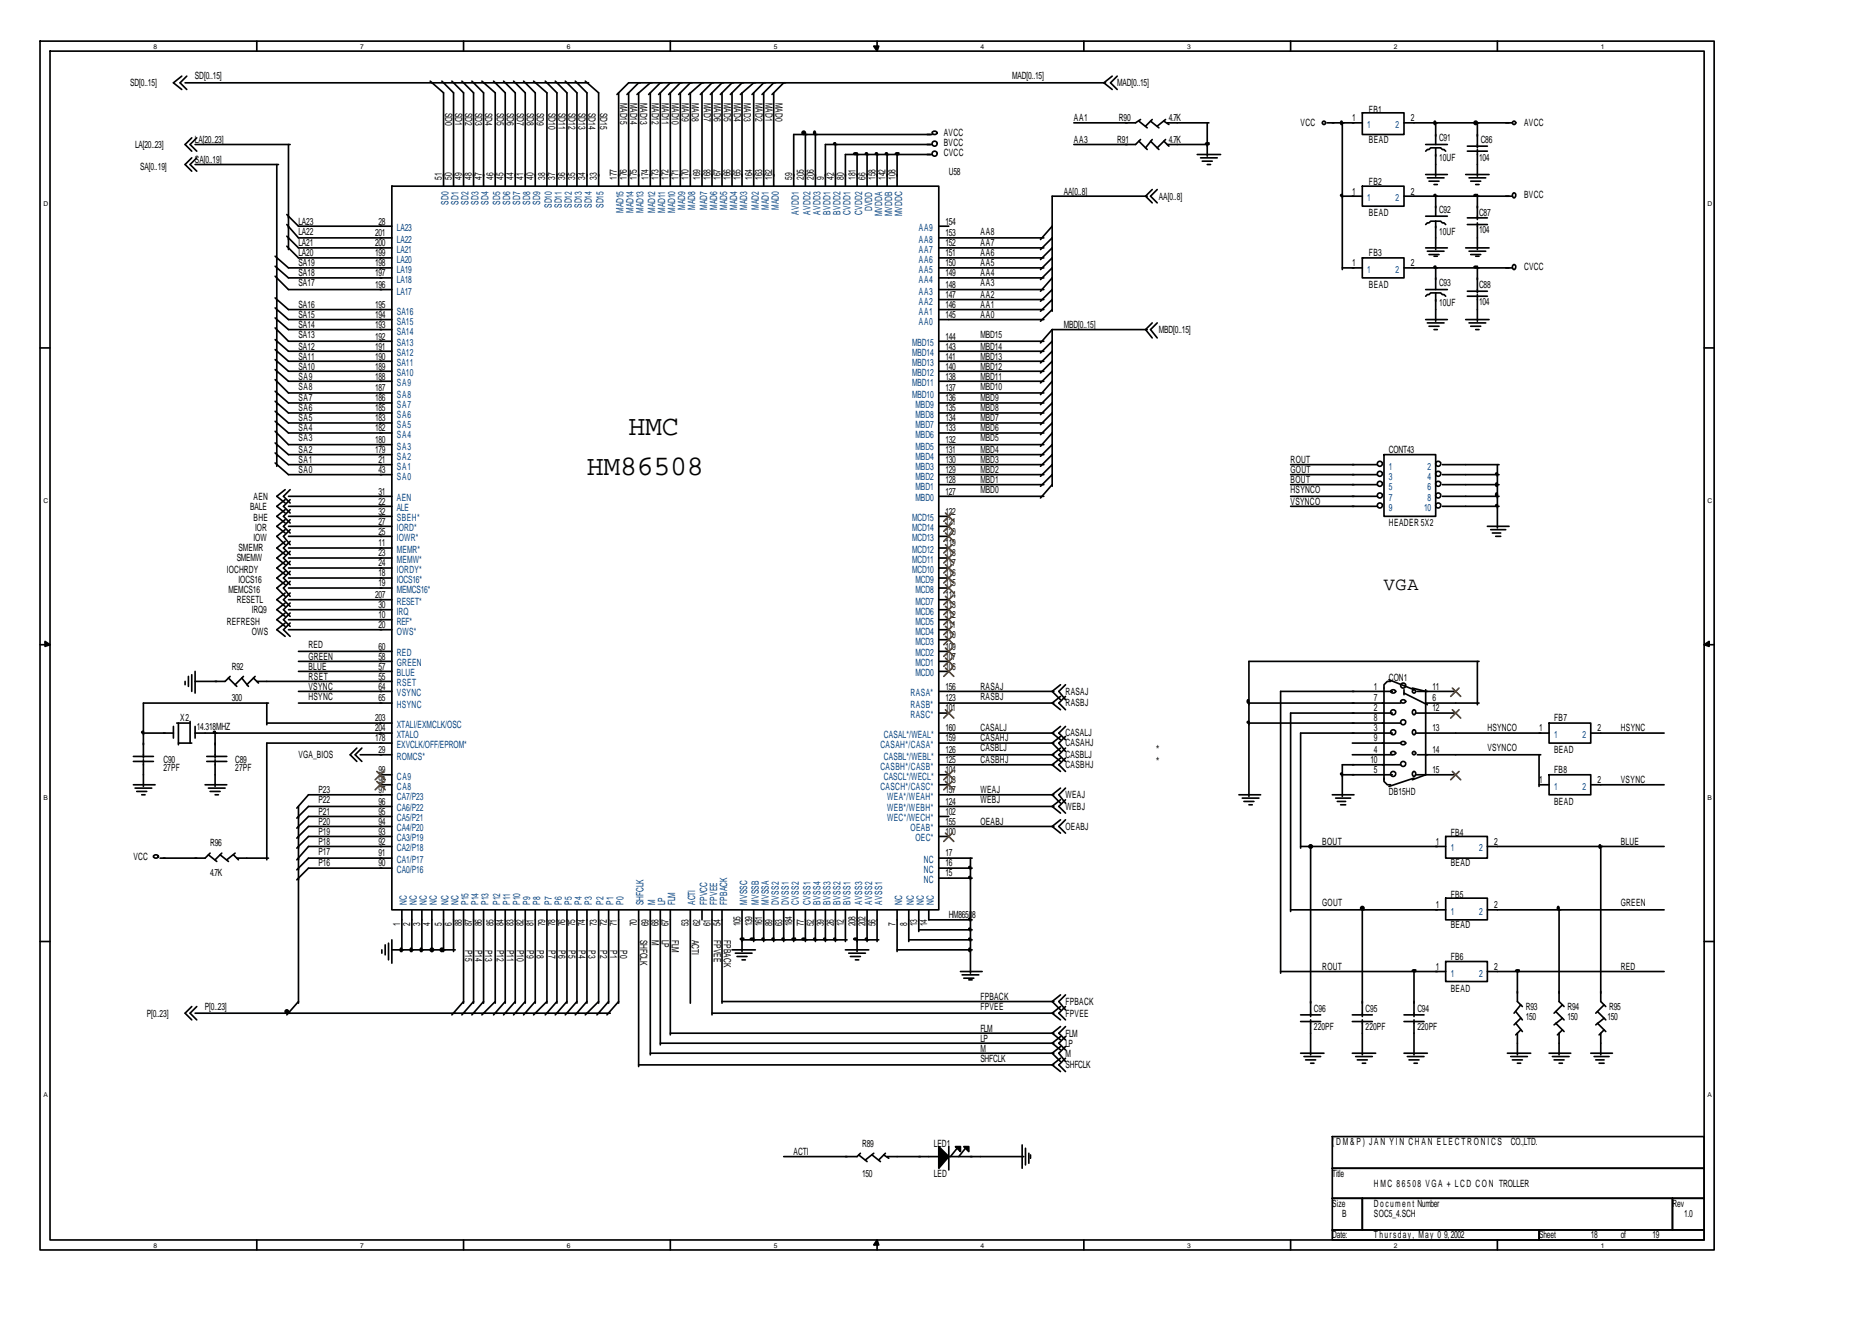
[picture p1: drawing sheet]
<svg xmlns="http://www.w3.org/2000/svg" width="297mm" height="210mm" viewBox="0 0 297 210" stroke-linecap="round" stroke-linejoin="round" font-family="sans-serif">
<defs><g id="words">
<g font-size="4.5">
<text x="99.7" y="69">HMC</text>
<text x="93.1" y="75.3">HM86508</text>
</g>
<text font-size="2.9" x="219.6" y="93.6">VGA</text>
<g font-size="1.6">
<text x="20.6" y="13.7">SD[0..15]</text>
<text x="30.9" y="12.6">SD[0..15]</text>
<text x="70.6" y="17.9" transform="rotate(90 70.6 17.9)">SD0</text>
<text x="72.2" y="17.9" transform="rotate(90 72.2 17.9)">SD1</text>
<text x="73.8" y="17.9" transform="rotate(90 73.8 17.9)">SD2</text>
<text x="75.4" y="17.9" transform="rotate(90 75.4 17.9)">SD3</text>
<text x="77" y="17.9" transform="rotate(90 77 17.9)">SD4</text>
<text x="78.8" y="17.9" transform="rotate(90 78.8 17.9)">SD5</text>
<text x="80.4" y="17.9" transform="rotate(90 80.4 17.9)">SD6</text>
<text x="82" y="17.9" transform="rotate(90 82 17.9)">SD7</text>
<text x="83.6" y="17.9" transform="rotate(90 83.6 17.9)">SD8</text>
<text x="85.2" y="17.9" transform="rotate(90 85.2 17.9)">SD9</text>
<text x="87" y="17.9" transform="rotate(90 87 17.9)">SD10</text>
<text x="88.6" y="17.9" transform="rotate(90 88.6 17.9)">SD11</text>
<text x="90.2" y="17.9" transform="rotate(90 90.2 17.9)">SD12</text>
<text x="91.8" y="17.9" transform="rotate(90 91.8 17.9)">SD13</text>
<text x="93.4" y="17.9" transform="rotate(90 93.4 17.9)">SD14</text>
<text x="95.2" y="17.9" transform="rotate(90 95.2 17.9)">SD15</text>
<text x="98.4" y="16.3" transform="rotate(90 98.4 16.3)">MAD15</text>
<text x="100" y="16.3" transform="rotate(90 100 16.3)">MAD14</text>
<text x="101.6" y="16.3" transform="rotate(90 101.6 16.3)">MAD13</text>
<text x="103.5" y="16.3" transform="rotate(90 103.5 16.3)">MAD12</text>
<text x="105" y="16.3" transform="rotate(90 105 16.3)">MAD11</text>
<text x="106.6" y="16.3" transform="rotate(90 106.6 16.3)">MAD10</text>
<text x="108.2" y="16.3" transform="rotate(90 108.2 16.3)">MAD9</text>
<text x="109.8" y="16.3" transform="rotate(90 109.8 16.3)">MAD8</text>
<text x="111.7" y="16.3" transform="rotate(90 111.7 16.3)">MAD7</text>
<text x="113.2" y="16.3" transform="rotate(90 113.2 16.3)">MAD6</text>
<text x="114.8" y="16.3" transform="rotate(90 114.8 16.3)">MAD5</text>
<text x="116.4" y="16.3" transform="rotate(90 116.4 16.3)">MAD4</text>
<text x="118" y="16.3" transform="rotate(90 118 16.3)">MAD3</text>
<text x="119.9" y="16.3" transform="rotate(90 119.9 16.3)">MAD2</text>
<text x="121.4" y="16.3" transform="rotate(90 121.4 16.3)">MAD1</text>
<text x="123" y="16.3" transform="rotate(90 123 16.3)">MAD0</text>
<text x="160.6" y="12.6">MAD[0..15]</text>
<text x="177.3" y="13.7">MAD[0..15]</text>
<text x="217.2" y="17.9">FB1</text>
<text x="21.4" y="23.5">LA[20..23]</text>
<text x="30.9" y="22.7">LA[20..23]</text>
<text x="149.8" y="23.2">BVCC</text>
<text x="149.8" y="21.6">AVCC</text>
<text x="170.4" y="19.2">AA1</text>
<text x="170.4" y="22.7">AA3</text>
<text x="177.3" y="22.7">R91</text>
<text x="177.5" y="19.2">R90</text>
<text x="185.5" y="19.2">4.7K</text>
<text x="185.5" y="22.7">4.7K</text>
<text x="206.4" y="20">VCC</text>
<text x="214.6" y="19.2">1</text>
<text x="217.2" y="22.7">BEAD</text>
<text x="223.8" y="19.2">2</text>
<text x="228.3" y="22.4">C91</text>
<text x="234.9" y="22.7">C86</text>
<text x="241.8" y="20">AVCC</text>
<text x="22.2" y="26.9">SA[0..19]</text>
<text x="30.9" y="25.8">SA[0..19]</text>
<text x="70.1" y="28.5" transform="rotate(-90 70.1 28.5)">51</text>
<text x="71.7" y="28.5" transform="rotate(-90 71.7 28.5)">50</text>
<text x="73.3" y="28.5" transform="rotate(-90 73.3 28.5)">49</text>
<text x="74.9" y="28.5" transform="rotate(-90 74.9 28.5)">48</text>
<text x="76.5" y="28.5" transform="rotate(-90 76.5 28.5)">47</text>
<text x="78.3" y="28.5" transform="rotate(-90 78.3 28.5)">46</text>
<text x="79.9" y="28.5" transform="rotate(-90 79.9 28.5)">45</text>
<text x="81.5" y="28.5" transform="rotate(-90 81.5 28.5)">44</text>
<text x="83.1" y="28.5" transform="rotate(-90 83.1 28.5)">41</text>
<text x="84.7" y="28.5" transform="rotate(-90 84.7 28.5)">40</text>
<text x="86.5" y="28.5" transform="rotate(-90 86.5 28.5)">38</text>
<text x="88.1" y="28.5" transform="rotate(-90 88.1 28.5)">37</text>
<text x="89.7" y="28.5" transform="rotate(-90 89.7 28.5)">36</text>
<text x="91.3" y="28.5" transform="rotate(-90 91.3 28.5)">35</text>
<text x="92.9" y="28.5" transform="rotate(-90 92.9 28.5)">34</text>
<text x="94.7" y="28.5" transform="rotate(-90 94.7 28.5)">33</text>
<text x="97.9" y="28.5" transform="rotate(-90 97.9 28.5)">177</text>
<text x="99.5" y="28.5" transform="rotate(-90 99.5 28.5)">176</text>
<text x="101.1" y="28.5" transform="rotate(-90 101.1 28.5)">175</text>
<text x="102.9" y="28.5" transform="rotate(-90 102.9 28.5)">174</text>
<text x="104.5" y="28.5" transform="rotate(-90 104.5 28.5)">173</text>
<text x="106.1" y="28.5" transform="rotate(-90 106.1 28.5)">172</text>
<text x="107.7" y="28.5" transform="rotate(-90 107.7 28.5)">171</text>
<text x="109.3" y="28.5" transform="rotate(-90 109.3 28.5)">170</text>
<text x="111.1" y="28.5" transform="rotate(-90 111.1 28.5)">169</text>
<text x="112.7" y="28.5" transform="rotate(-90 112.7 28.5)">168</text>
<text x="114.3" y="28.5" transform="rotate(-90 114.3 28.5)">167</text>
<text x="115.9" y="28.5" transform="rotate(-90 115.9 28.5)">166</text>
<text x="117.5" y="28.5" transform="rotate(-90 117.5 28.5)">165</text>
<text x="119.3" y="28.5" transform="rotate(-90 119.3 28.5)">164</text>
<text x="120.9" y="28.5" transform="rotate(-90 120.9 28.5)">163</text>
<text x="122.5" y="28.5" transform="rotate(-90 122.5 28.5)">162</text>
<text x="125.7" y="28.5" transform="rotate(-90 125.7 28.5)">59</text>
<text x="127.5" y="28.5" transform="rotate(-90 127.5 28.5)">205</text>
<text x="129.1" y="28.5" transform="rotate(-90 129.1 28.5)">206</text>
<text x="130.7" y="28.5" transform="rotate(-90 130.7 28.5)">9</text>
<text x="132.3" y="28.5" transform="rotate(-90 132.3 28.5)">42</text>
<text x="133.9" y="28.5" transform="rotate(-90 133.9 28.5)">80</text>
<text x="135.7" y="28.5" transform="rotate(-90 135.7 28.5)">181</text>
<text x="137.3" y="28.5" transform="rotate(-90 137.3 28.5)">66</text>
<text x="138.9" y="28.5" transform="rotate(-90 138.9 28.5)">158</text>
<text x="140.5" y="28.5" transform="rotate(-90 140.5 28.5)">142</text>
<text x="142.1" y="28.5" transform="rotate(-90 142.1 28.5)">108</text>
<text x="149.8" y="24.8">CVCC</text>
<text x="150.5" y="27.7">U58</text>
<text x="217.2" y="29.3">FB2</text>
<text x="228.3" y="25.6">10UF</text>
<text x="234.7" y="25.6">104</text>
<text x="47.3" y="35.6">LA23</text>
<text x="60.1" y="35.6">28</text>
<text x="150" y="35.6">154</text>
<text x="168.8" y="30.9">AA[0..8]</text>
<text x="183.9" y="31.7">AA[0..8]</text>
<text x="214.6" y="30.9">1</text>
<text x="217.2" y="34.3">BEAD</text>
<text x="223.8" y="30.9">2</text>
<text x="228.3" y="33.8">C92</text>
<text x="234.7" y="34.3">C87</text>
<text x="241.8" y="31.4">BVCC</text>
<text x="47.3" y="37.2">LA22</text>
<text x="47.3" y="39.1">LA21</text>
<text x="47.3" y="40.7">LA20</text>
<text x="59.5" y="37.5">201</text>
<text x="59.5" y="39.1">200</text>
<text x="59.5" y="40.7">199</text>
<text x="150" y="37.5">153</text>
<text x="150" y="39.1">152</text>
<text x="150" y="40.7">151</text>
<text x="155.6" y="37.2">AA8</text>
<text x="155.6" y="39.1">AA7</text>
<text x="155.6" y="40.7">AA6</text>
<text x="217.2" y="40.7">FB3</text>
<text x="228.3" y="37.2">10UF</text>
<text x="234.7" y="37">104</text>
<text x="47.3" y="42.2">SA19</text>
<text x="47.3" y="43.8">SA18</text>
<text x="47.3" y="45.4">SA17</text>
<text x="59.5" y="42.2">198</text>
<text x="59.5" y="43.8">197</text>
<text x="59.5" y="45.7">196</text>
<text x="150" y="42.2">150</text>
<text x="150" y="43.8">149</text>
<text x="150" y="45.7">148</text>
<text x="150" y="47.3">147</text>
<text x="155.6" y="42.2">AA5</text>
<text x="155.6" y="43.8">AA4</text>
<text x="155.6" y="45.4">AA3</text>
<text x="155.6" y="47.3">AA2</text>
<text x="214.6" y="42.2">1</text>
<text x="217.2" y="45.7">BEAD</text>
<text x="223.8" y="42.2">2</text>
<text x="228.3" y="45.4">C93</text>
<text x="234.7" y="45.7">C88</text>
<text x="241.8" y="42.8">CVCC</text>
<text x="47.3" y="48.9">SA16</text>
<text x="47.3" y="50.4">SA15</text>
<text x="47.3" y="52">SA14</text>
<text x="47.3" y="53.6">SA13</text>
<text x="59.5" y="48.9">195</text>
<text x="59.5" y="50.4">194</text>
<text x="59.5" y="52">193</text>
<text x="59.5" y="53.9">192</text>
<text x="150" y="48.9">146</text>
<text x="150" y="50.4">145</text>
<text x="150" y="53.9">144</text>
<text x="155.6" y="48.9">AA1</text>
<text x="155.6" y="50.4">AA0</text>
<text x="155.6" y="53.6">MBD15</text>
<text x="168.8" y="52">MBD[0..15]</text>
<text x="183.9" y="52.8">MBD[0..15]</text>
<text x="228.3" y="48.6">10UF</text>
<text x="234.7" y="48.3">104</text>
<text x="47.3" y="55.5">SA12</text>
<text x="47.3" y="57.1">SA11</text>
<text x="47.3" y="58.6">SA10</text>
<text x="59.5" y="55.5">191</text>
<text x="59.5" y="57.1">190</text>
<text x="59.5" y="58.6">189</text>
<text x="150" y="55.5">143</text>
<text x="150" y="57.1">141</text>
<text x="150" y="58.6">140</text>
<text x="155.6" y="55.5">MBD14</text>
<text x="155.6" y="57.1">MBD13</text>
<text x="155.6" y="58.6">MBD12</text>
<text x="47.3" y="60.2">SA9</text>
<text x="47.3" y="61.8">SA8</text>
<text x="47.3" y="63.7">SA7</text>
<text x="47.3" y="65.3">SA6</text>
<text x="59.5" y="60.2">188</text>
<text x="59.5" y="62.1">187</text>
<text x="59.5" y="63.7">186</text>
<text x="59.5" y="65.3">185</text>
<text x="150" y="60.2">138</text>
<text x="150" y="62.1">137</text>
<text x="150" y="63.7">136</text>
<text x="150" y="65.3">135</text>
<text x="155.6" y="60.2">MBD11</text>
<text x="155.6" y="61.8">MBD10</text>
<text x="155.6" y="63.7">MBD9</text>
<text x="155.6" y="65.3">MBD8</text>
<text x="47.3" y="66.9">SA5</text>
<text x="47.3" y="68.4">SA4</text>
<text x="47.3" y="70">SA3</text>
<text x="47.3" y="71.9">SA2</text>
<text x="59.5" y="66.9">183</text>
<text x="59.5" y="68.4">182</text>
<text x="59.5" y="70.3">180</text>
<text x="59.5" y="71.9">179</text>
<text x="150" y="66.9">134</text>
<text x="150" y="68.4">133</text>
<text x="150" y="70.3">132</text>
<text x="150" y="71.9">131</text>
<text x="155.6" y="66.9">MBD7</text>
<text x="155.6" y="68.4">MBD6</text>
<text x="155.6" y="70">MBD5</text>
<text x="155.6" y="71.9">MBD4</text>
<text x="220.4" y="71.9">CONT43</text>
<text x="47.3" y="73.5">SA1</text>
<text x="47.3" y="75.1">SA0</text>
<text x="60.1" y="73.5">21</text>
<text x="60.1" y="75.1">43</text>
<text x="150" y="73.5">130</text>
<text x="150" y="75.1">129</text>
<text x="150" y="76.6">128</text>
<text x="155.6" y="73.5">MBD3</text>
<text x="155.6" y="75.1">MBD2</text>
<text x="155.6" y="76.6">MBD1</text>
<text x="204.8" y="73.5">ROUT</text>
<text x="204.8" y="75.1">GOUT</text>
<text x="204.8" y="76.6">BOUT</text>
<text x="39.7" y="80.9">BALE</text>
<text x="40.2" y="79.3">AEN</text>
<text x="40.2" y="82.7">BHE</text>
<text x="60.1" y="80.1">22</text>
<text x="60.1" y="78.5">31</text>
<text x="60.1" y="81.7">32</text>
<text x="60.1" y="83.3">27</text>
<text x="150" y="78.5">127</text>
<text x="150" y="81.7">122</text>
<text x="150" y="83.3">121</text>
<text x="155.6" y="78.2">MBD0</text>
<text x="204.8" y="78.2">HSYNCO</text>
<text x="204.8" y="80.1">VSYNCO</text>
<text x="220.4" y="83.5">HEADER 5X2</text>
<text x="37.6" y="89.1">SMEMW</text>
<text x="37.8" y="87.5">SMEMR</text>
<text x="40.2" y="85.9">IOW</text>
<text x="40.5" y="84.3">IOR</text>
<text x="60.1" y="84.8">25</text>
<text x="60.1" y="86.7">11</text>
<text x="60.1" y="88.3">23</text>
<text x="60.1" y="89.9">24</text>
<text x="150" y="84.8">120</text>
<text x="150" y="86.7">119</text>
<text x="150" y="88.3">118</text>
<text x="150" y="89.9">117</text>
<text x="36" y="90.9">IOCHRDY</text>
<text x="36.2" y="94.1">MEMCS16</text>
<text x="37.6" y="95.7">RESETL</text>
<text x="37.8" y="92.5">IOCS16</text>
<text x="59.5" y="94.9">207</text>
<text x="60.1" y="91.5">18</text>
<text x="60.1" y="93">19</text>
<text x="150" y="91.5">116</text>
<text x="150" y="93">115</text>
<text x="150" y="94.9">114</text>
<text x="36" y="99.1">REFRESH</text>
<text x="40" y="100.7">OWS</text>
<text x="40" y="97.3">IRQ9</text>
<text x="60.1" y="96.5">30</text>
<text x="60.1" y="98.1">10</text>
<text x="60.1" y="99.7">20</text>
<text x="150" y="96.5">113</text>
<text x="150" y="98.1">112</text>
<text x="150" y="99.7">111</text>
<text x="150" y="101.2">110</text>
<text x="36.8" y="106.3">R92</text>
<text x="48.9" y="102.8">RED</text>
<text x="48.9" y="104.7">GREEN</text>
<text x="48.9" y="106.3">BLUE</text>
<text x="48.9" y="107.9">RSET</text>
<text x="60.1" y="103.1">60</text>
<text x="60.1" y="104.7">58</text>
<text x="60.1" y="106.3">57</text>
<text x="60.1" y="107.9">55</text>
<text x="150" y="103.1">109</text>
<text x="150" y="104.7">107</text>
<text x="150" y="106.3">106</text>
<text x="36.8" y="111.3">300</text>
<text x="48.9" y="109.4">VSYNC</text>
<text x="48.9" y="111">HSYNC</text>
<text x="60.1" y="109.4">64</text>
<text x="60.1" y="111.3">65</text>
<text x="150" y="109.4">156</text>
<text x="150" y="111.3">123</text>
<text x="150" y="112.9">101</text>
<text x="155.6" y="109.4">RASAJ</text>
<text x="155.6" y="111">RASBJ</text>
<text x="169.1" y="110.2">RASAJ</text>
<text x="169.1" y="112.1">RASBJ</text>
<text x="218" y="109.4">1</text>
<text x="218" y="111.3">7</text>
<text x="218" y="112.9">2</text>
<text x="220.4" y="108.1">CON1</text>
<text x="227.3" y="109.4">11</text>
<text x="227.3" y="112.9">12</text>
<text x="227.3" y="111.3">6</text>
<text x="28.6" y="114.5">X2</text>
<text x="31.2" y="115.8">14.318MHZ</text>
<text x="59.5" y="114.5">203</text>
<text x="59.5" y="116.1">204</text>
<text x="59.5" y="117.7">178</text>
<text x="60.1" y="119.5">29</text>
<text x="150" y="116.1">160</text>
<text x="150" y="117.7">159</text>
<text x="150" y="119.5">126</text>
<text x="155.6" y="116.1">CASALJ</text>
<text x="155.6" y="117.7">CASAHJ</text>
<text x="155.6" y="119.2">CASBLJ</text>
<text x="169.1" y="116.9">CASALJ</text>
<text x="169.1" y="118.4">CASAHJ</text>
<text x="183.4" y="119.2">*</text>
<text x="218" y="114.5">8</text>
<text x="218" y="116.1">3</text>
<text x="218" y="117.7">9</text>
<text x="218" y="119.5">4</text>
<text x="227.3" y="116.1">13</text>
<text x="227.3" y="119.5">14</text>
<text x="236" y="116.1">HSYNCO</text>
<text x="236" y="119.2">VSYNCO</text>
<text x="244.2" y="116.1">1</text>
<text x="246.6" y="114.5">FB7</text>
<text x="246.6" y="119.5">BEAD</text>
<text x="253.5" y="116.1">2</text>
<text x="257.2" y="116.1">HSYNC</text>
<text x="25.9" y="121.1">C90</text>
<text x="25.9" y="122.4">27PF</text>
<text x="37.3" y="121.1">C89</text>
<text x="37.3" y="122.4">27PF</text>
<text x="47.4" y="120.3">VGA_BIOS</text>
<text x="50.5" y="125.9">P23</text>
<text x="60.1" y="122.7">99</text>
<text x="60.1" y="124.3">98</text>
<text x="60.1" y="125.9">97</text>
<text x="150" y="121.1">125</text>
<text x="150" y="122.7">104</text>
<text x="150" y="124.3">103</text>
<text x="150" y="125.9">157</text>
<text x="155.6" y="121.1">CASBHJ</text>
<text x="155.6" y="125.9">WEAJ</text>
<text x="169.1" y="120.3">CASBLJ</text>
<text x="169.1" y="121.9">CASBHJ</text>
<text x="183.4" y="121.1">*</text>
<text x="217.5" y="121.1">10</text>
<text x="218" y="122.7">5</text>
<text x="227.3" y="122.7">15</text>
<text x="244.2" y="124.3">1</text>
<text x="246.6" y="122.7">FB8</text>
<text x="253.5" y="124.3">2</text>
<text x="257.2" y="124.3">VSYNC</text>
<text x="50.5" y="127.4">P22</text>
<text x="50.5" y="129.3">P21</text>
<text x="50.5" y="130.9">P20</text>
<text x="60.1" y="127.7">96</text>
<text x="60.1" y="129.3">95</text>
<text x="60.1" y="130.9">94</text>
<text x="150" y="127.7">124</text>
<text x="150" y="129.3">102</text>
<text x="150" y="130.9">155</text>
<text x="155.6" y="127.4">WEBJ</text>
<text x="155.6" y="130.9">OEABJ</text>
<text x="169.1" y="126.6">WEAJ</text>
<text x="169.1" y="128.5">WEBJ</text>
<text x="169.1" y="131.7">OEABJ</text>
<text x="220.4" y="126.1">DB15HD</text>
<text x="246.6" y="127.7">BEAD</text>
<text x="21.2" y="136.4">VCC</text>
<text x="33.3" y="134.3">R96</text>
<text x="50.5" y="132.5">P19</text>
<text x="50.5" y="134.1">P18</text>
<text x="50.5" y="135.6">P17</text>
<text x="50.5" y="137.5">P16</text>
<text x="60.1" y="132.5">93</text>
<text x="60.1" y="134.1">92</text>
<text x="60.1" y="135.9">91</text>
<text x="60.1" y="137.5">90</text>
<text x="150" y="132.5">100</text>
<text x="150" y="137.5">16</text>
<text x="150" y="135.9">17</text>
<text x="209.8" y="134.1">BOUT</text>
<text x="227.8" y="134.1">1</text>
<text x="230.2" y="132.7">FB4</text>
<text x="230.2" y="137.5">BEAD</text>
<text x="237.1" y="134.1">2</text>
<text x="257.2" y="134.1">BLUE</text>
<text x="33.3" y="139.1">4.7K</text>
<text x="150" y="139.1">15</text>
<text x="209.8" y="143.8">GOUT</text>
<text x="230.2" y="142.5">FB5</text>
<text x="257.2" y="143.8">GREEN</text>
<text x="63.5" y="147" transform="rotate(-90 63.5 147)">1</text>
<text x="65.1" y="147" transform="rotate(-90 65.1 147)">2</text>
<text x="66.7" y="147" transform="rotate(-90 66.7 147)">3</text>
<text x="68.3" y="147" transform="rotate(-90 68.3 147)">4</text>
<text x="70.1" y="147" transform="rotate(-90 70.1 147)">5</text>
<text x="71.7" y="147" transform="rotate(-90 71.7 147)">6</text>
<text x="73.3" y="147" transform="rotate(-90 73.3 147)">88</text>
<text x="74.9" y="147" transform="rotate(-90 74.9 147)">87</text>
<text x="76.5" y="147" transform="rotate(-90 76.5 147)">86</text>
<text x="78.3" y="147" transform="rotate(-90 78.3 147)">85</text>
<text x="79.9" y="147" transform="rotate(-90 79.9 147)">84</text>
<text x="81.5" y="147" transform="rotate(-90 81.5 147)">83</text>
<text x="83.1" y="147" transform="rotate(-90 83.1 147)">82</text>
<text x="84.7" y="147" transform="rotate(-90 84.7 147)">81</text>
<text x="86.5" y="147" transform="rotate(-90 86.5 147)">79</text>
<text x="88.1" y="147" transform="rotate(-90 88.1 147)">78</text>
<text x="89.7" y="147" transform="rotate(-90 89.7 147)">76</text>
<text x="91.3" y="147" transform="rotate(-90 91.3 147)">75</text>
<text x="92.9" y="147" transform="rotate(-90 92.9 147)">74</text>
<text x="94.7" y="147" transform="rotate(-90 94.7 147)">73</text>
<text x="96.3" y="147" transform="rotate(-90 96.3 147)">72</text>
<text x="97.9" y="147" transform="rotate(-90 97.9 147)">71</text>
<text x="101.1" y="147" transform="rotate(-90 101.1 147)">70</text>
<text x="101.6" y="149.1" transform="rotate(90 101.6 149.1)">SHFCLK</text>
<text x="102.9" y="147" transform="rotate(-90 102.9 147)">69</text>
<text x="103.5" y="149.1" transform="rotate(90 103.5 149.1)">M</text>
<text x="104.5" y="147" transform="rotate(-90 104.5 147)">68</text>
<text x="105" y="149.1" transform="rotate(90 105 149.1)">LP</text>
<text x="106.1" y="147" transform="rotate(-90 106.1 147)">67</text>
<text x="106.6" y="149.1" transform="rotate(90 106.6 149.1)">FLM</text>
<text x="109.3" y="147" transform="rotate(-90 109.3 147)">53</text>
<text x="109.8" y="149.1" transform="rotate(90 109.8 149.1)">ACTI</text>
<text x="111.1" y="147" transform="rotate(-90 111.1 147)">62</text>
<text x="112.7" y="147" transform="rotate(-90 112.7 147)">61</text>
<text x="113.2" y="149.1" transform="rotate(90 113.2 149.1)">FPVEE</text>
<text x="114.3" y="147" transform="rotate(-90 114.3 147)">54</text>
<text x="114.8" y="149.1" transform="rotate(90 114.8 149.1)">FPBACK</text>
<text x="117.5" y="147" transform="rotate(-90 117.5 147)">105</text>
<text x="119.3" y="147" transform="rotate(-90 119.3 147)">139</text>
<text x="120.9" y="147" transform="rotate(-90 120.9 147)">161</text>
<text x="122.5" y="147" transform="rotate(-90 122.5 147)">89</text>
<text x="124.1" y="147" transform="rotate(-90 124.1 147)">63</text>
<text x="125.7" y="147" transform="rotate(-90 125.7 147)">184</text>
<text x="127.5" y="147" transform="rotate(-90 127.5 147)">77</text>
<text x="129.1" y="147" transform="rotate(-90 129.1 147)">52</text>
<text x="130.7" y="147" transform="rotate(-90 130.7 147)">39</text>
<text x="132.3" y="147" transform="rotate(-90 132.3 147)">26</text>
<text x="133.9" y="147" transform="rotate(-90 133.9 147)">12</text>
<text x="135.7" y="147" transform="rotate(-90 135.7 147)">208</text>
<text x="137.3" y="147" transform="rotate(-90 137.3 147)">202</text>
<text x="138.9" y="147" transform="rotate(-90 138.9 147)">56</text>
<text x="142.1" y="147" transform="rotate(-90 142.1 147)">7</text>
<text x="143.9" y="147" transform="rotate(-90 143.9 147)">8</text>
<text x="145.5" y="147" transform="rotate(-90 145.5 147)">13</text>
<text x="147.1" y="147" transform="rotate(-90 147.1 147)">14</text>
<text x="150.5" y="145.7">HM86508</text>
<text x="227.8" y="144.1">1</text>
<text x="230.2" y="147.3">BEAD</text>
<text x="237.1" y="144.1">2</text>
<text x="73.8" y="150.7" transform="rotate(90 73.8 150.7)">P15</text>
<text x="75.4" y="150.7" transform="rotate(90 75.4 150.7)">P14</text>
<text x="77" y="150.7" transform="rotate(90 77 150.7)">P13</text>
<text x="78.8" y="150.7" transform="rotate(90 78.8 150.7)">P12</text>
<text x="80.4" y="150.7" transform="rotate(90 80.4 150.7)">P11</text>
<text x="82" y="150.7" transform="rotate(90 82 150.7)">P10</text>
<text x="83.6" y="150.7" transform="rotate(90 83.6 150.7)">P9</text>
<text x="85.2" y="150.7" transform="rotate(90 85.2 150.7)">P8</text>
<text x="87" y="150.7" transform="rotate(90 87 150.7)">P7</text>
<text x="88.6" y="150.7" transform="rotate(90 88.6 150.7)">P6</text>
<text x="90.2" y="150.7" transform="rotate(90 90.2 150.7)">P5</text>
<text x="91.8" y="150.7" transform="rotate(90 91.8 150.7)">P4</text>
<text x="93.4" y="150.7" transform="rotate(90 93.4 150.7)">P3</text>
<text x="95.2" y="150.7" transform="rotate(90 95.2 150.7)">P2</text>
<text x="96.8" y="150.7" transform="rotate(90 96.8 150.7)">P1</text>
<text x="98.4" y="150.7" transform="rotate(90 98.4 150.7)">P0</text>
<text x="209.8" y="153.9">ROUT</text>
<text x="227.8" y="153.9">1</text>
<text x="230.2" y="152.3">FB6</text>
<text x="237.1" y="153.9">2</text>
<text x="257.2" y="153.9">RED</text>
<text x="23.3" y="161.3">P[0..23]</text>
<text x="32.5" y="160.2">P[0..23]</text>
<text x="155.6" y="158.7">FPBACK</text>
<text x="155.6" y="160.2">FPVEE</text>
<text x="169.1" y="161.3">FPVEE</text>
<text x="169.1" y="159.5">FPBACK</text>
<text x="208.5" y="160.5">C96</text>
<text x="216.7" y="160.5">C95</text>
<text x="224.9" y="160.5">C94</text>
<text x="230.2" y="157.3">BEAD</text>
<text x="242.1" y="160.2">R93</text>
<text x="242.1" y="161.8">150</text>
<text x="248.7" y="160.2">R94</text>
<text x="248.7" y="161.8">150</text>
<text x="255.1" y="161.8">150</text>
<text x="255.3" y="160.2">R95</text>
<text x="155.6" y="163.7">FLM</text>
<text x="155.6" y="165.3">LP</text>
<text x="155.6" y="166.9">M</text>
<text x="169.1" y="167.7">M</text>
<text x="169.1" y="164.5">FLM</text>
<text x="169.1" y="166.1">LP</text>
<text x="208.5" y="163.4">220PF</text>
<text x="216.7" y="163.4">220PF</text>
<text x="224.9" y="163.4">220PF</text>
<text x="155.6" y="168.5">SHFCLK</text>
<text x="169.1" y="169.5">SHFCLK</text>
<text x="125.9" y="183.3">ACTI</text>
<text x="136.8" y="181.9">R89</text>
<text x="148.2" y="181.9">LED1</text>
<text x="211.4" y="181.7">( D M &amp; P ) J A N Y I N C H A N E L E C T R O N I C S</text>
<text x="239.7" y="181.7">CO.,LTD.</text>
<text x="136.8" y="186.7">150</text>
<text x="148.2" y="186.7">LED</text>
<text x="211.4" y="186.7">Title</text>
<text x="211.4" y="191.5">Size</text>
<text x="218" y="188.3">HMC 86508 VGA + LCD CON TROLLER</text>
<text x="218" y="191.5">Document Number</text>
<text x="265.4" y="191.5">Rev</text>
<text x="211.4" y="196.5">Date:</text>
<text x="213" y="193.1">B</text>
<text x="218" y="193.1">SOC5_4.SCH</text>
<text x="218" y="196.5">Thursday, May 0</text>
<text x="229.1" y="196.5">9, 2002</text>
<text x="244.2" y="196.5">Sheet</text>
<text x="252.4" y="196.5">18</text>
<text x="257.2" y="196.5">of</text>
<text x="262.2" y="196.5">19</text>
<text x="267.2" y="193.1">1.0</text>
</g>
<g font-size="1.6" fill="#004080">
<text x="217" y="20.3">1</text>
<text x="221.5" y="20.3">2</text>
<text x="71.2" y="32.5" transform="rotate(-90 71.2 32.5)">SD0</text>
<text x="72.8" y="32.5" transform="rotate(-90 72.8 32.5)">SD1</text>
<text x="74.3" y="32.5" transform="rotate(-90 74.3 32.5)">SD2</text>
<text x="75.9" y="32.5" transform="rotate(-90 75.9 32.5)">SD3</text>
<text x="77.5" y="32.5" transform="rotate(-90 77.5 32.5)">SD4</text>
<text x="79.4" y="32.5" transform="rotate(-90 79.4 32.5)">SD5</text>
<text x="81" y="32.5" transform="rotate(-90 81 32.5)">SD6</text>
<text x="82.5" y="32.5" transform="rotate(-90 82.5 32.5)">SD7</text>
<text x="84.1" y="32.5" transform="rotate(-90 84.1 32.5)">SD8</text>
<text x="85.7" y="32.5" transform="rotate(-90 85.7 32.5)">SD9</text>
<text x="87.6" y="33" transform="rotate(-90 87.6 33)">SD10</text>
<text x="89.2" y="33" transform="rotate(-90 89.2 33)">SD11</text>
<text x="90.8" y="33" transform="rotate(-90 90.8 33)">SD12</text>
<text x="92.3" y="33" transform="rotate(-90 92.3 33)">SD13</text>
<text x="93.9" y="33" transform="rotate(-90 93.9 33)">SD14</text>
<text x="95.8" y="33" transform="rotate(-90 95.8 33)">SD15</text>
<text x="99" y="33.8" transform="rotate(-90 99 33.8)">MAD15</text>
<text x="100.5" y="33.8" transform="rotate(-90 100.5 33.8)">MAD14</text>
<text x="102.1" y="33.8" transform="rotate(-90 102.1 33.8)">MAD13</text>
<text x="104" y="33.8" transform="rotate(-90 104 33.8)">MAD12</text>
<text x="105.6" y="33.8" transform="rotate(-90 105.6 33.8)">MAD11</text>
<text x="107.2" y="33.8" transform="rotate(-90 107.2 33.8)">MAD10</text>
<text x="108.7" y="33.2" transform="rotate(-90 108.7 33.2)">MAD9</text>
<text x="110.3" y="33.2" transform="rotate(-90 110.3 33.2)">MAD8</text>
<text x="112.2" y="33.2" transform="rotate(-90 112.2 33.2)">MAD7</text>
<text x="113.8" y="33.2" transform="rotate(-90 113.8 33.2)">MAD6</text>
<text x="115.4" y="33.2" transform="rotate(-90 115.4 33.2)">MAD5</text>
<text x="116.9" y="33.2" transform="rotate(-90 116.9 33.2)">MAD4</text>
<text x="118.5" y="33.2" transform="rotate(-90 118.5 33.2)">MAD3</text>
<text x="120.4" y="33.2" transform="rotate(-90 120.4 33.2)">MAD2</text>
<text x="122" y="33.2" transform="rotate(-90 122 33.2)">MAD1</text>
<text x="123.6" y="33.2" transform="rotate(-90 123.6 33.2)">MAD0</text>
<text x="126.7" y="34" transform="rotate(-90 126.7 34)">AVDD1</text>
<text x="128.6" y="34" transform="rotate(-90 128.6 34)">AVDD2</text>
<text x="130.2" y="34" transform="rotate(-90 130.2 34)">AVDD3</text>
<text x="131.8" y="34" transform="rotate(-90 131.8 34)">BVDD1</text>
<text x="133.3" y="34" transform="rotate(-90 133.3 34)">BVDD2</text>
<text x="134.9" y="34" transform="rotate(-90 134.9 34)">CVDD1</text>
<text x="136.8" y="34" transform="rotate(-90 136.8 34)">CVDD2</text>
<text x="138.4" y="33.5" transform="rotate(-90 138.4 33.5)">DVDD</text>
<text x="140" y="34.3" transform="rotate(-90 140 34.3)">MVDDA</text>
<text x="141.6" y="34.3" transform="rotate(-90 141.6 34.3)">MVDDB</text>
<text x="143.1" y="34.3" transform="rotate(-90 143.1 34.3)">MVDDC</text>
<text x="217" y="31.9">1</text>
<text x="221.5" y="31.9">2</text>
<text x="63" y="36.7">LA23</text>
<text x="63" y="38.5">LA22</text>
<text x="63" y="40.1">LA21</text>
<text x="63" y="41.7">LA20</text>
<text x="145.8" y="36.7">AA9</text>
<text x="145.8" y="38.5">AA8</text>
<text x="145.8" y="40.1">AA7</text>
<text x="145.8" y="41.7">AA6</text>
<text x="63" y="43.3">LA19</text>
<text x="63" y="44.9">LA18</text>
<text x="63" y="46.7">LA17</text>
<text x="145.8" y="43.3">AA5</text>
<text x="145.8" y="44.9">AA4</text>
<text x="145.8" y="46.7">AA3</text>
<text x="217" y="43.3">1</text>
<text x="221.5" y="43.3">2</text>
<text x="63" y="49.9">SA16</text>
<text x="63" y="51.5">SA15</text>
<text x="63" y="53.1">SA14</text>
<text x="145.8" y="48.3">AA2</text>
<text x="145.8" y="49.9">AA1</text>
<text x="145.8" y="51.5">AA0</text>
<text x="63" y="54.9">SA13</text>
<text x="63" y="56.5">SA12</text>
<text x="63" y="58.1">SA11</text>
<text x="63" y="59.7">SA10</text>
<text x="144.7" y="54.9">MBD15</text>
<text x="144.7" y="56.5">MBD14</text>
<text x="144.7" y="58.1">MBD13</text>
<text x="144.7" y="59.7">MBD12</text>
<text x="63" y="61.3">SA9</text>
<text x="63" y="63.1">SA8</text>
<text x="63" y="64.7">SA7</text>
<text x="144.7" y="61.3">MBD11</text>
<text x="144.7" y="63.1">MBD10</text>
<text x="145.3" y="64.7">MBD9</text>
<text x="63" y="66.3">SA6</text>
<text x="63" y="67.9">SA5</text>
<text x="63" y="69.5">SA4</text>
<text x="63" y="71.3">SA3</text>
<text x="145.3" y="66.3">MBD8</text>
<text x="145.3" y="67.9">MBD7</text>
<text x="145.3" y="69.5">MBD6</text>
<text x="145.3" y="71.3">MBD5</text>
<text x="63" y="72.9">SA2</text>
<text x="63" y="74.5">SA1</text>
<text x="63" y="76.1">SA0</text>
<text x="145.3" y="72.9">MBD4</text>
<text x="145.3" y="74.5">MBD3</text>
<text x="145.3" y="76.1">MBD2</text>
<text x="145.3" y="77.7">MBD1</text>
<text x="220.4" y="74.5">1</text>
<text x="220.4" y="76.1">3</text>
<text x="220.4" y="77.7">5</text>
<text x="226.5" y="74.5">2</text>
<text x="226.5" y="76.1">4</text>
<text x="226.5" y="77.7">6</text>
<text x="63" y="81.1">ALE</text>
<text x="63" y="79.6">AEN</text>
<text x="63" y="82.7">SBEH*</text>
<text x="144.7" y="82.7">MCD15</text>
<text x="145.3" y="79.6">MBD0</text>
<text x="220.4" y="79.6">7</text>
<text x="220.4" y="81.1">9</text>
<text x="226" y="81.1">10</text>
<text x="226.5" y="79.6">8</text>
<text x="63" y="84.3">IORD*</text>
<text x="63" y="85.9">IOWR*</text>
<text x="63" y="87.8">MEMR*</text>
<text x="63" y="89.3">MEMW*</text>
<text x="144.7" y="84.3">MCD14</text>
<text x="144.7" y="85.9">MCD13</text>
<text x="144.7" y="87.8">MCD12</text>
<text x="144.7" y="89.3">MCD11</text>
<text x="63" y="90.9">IORDY*</text>
<text x="63" y="92.5">IOCS16*</text>
<text x="63" y="94.1">MEMCS16*</text>
<text x="63" y="96">RESET*</text>
<text x="144.7" y="90.9">MCD10</text>
<text x="145.3" y="92.5">MCD9</text>
<text x="145.3" y="94.1">MCD8</text>
<text x="145.3" y="96">MCD7</text>
<text x="63" y="97.5">IRQ</text>
<text x="63" y="99.1">REF*</text>
<text x="63" y="100.7">OWS*</text>
<text x="145.3" y="97.5">MCD6</text>
<text x="145.3" y="99.1">MCD5</text>
<text x="145.3" y="100.7">MCD4</text>
<text x="63" y="104.2">RED</text>
<text x="63" y="105.7">GREEN</text>
<text x="63" y="107.3">BLUE</text>
<text x="145.3" y="102.3">MCD3</text>
<text x="145.3" y="104.2">MCD2</text>
<text x="145.3" y="105.7">MCD1</text>
<text x="145.3" y="107.3">MCD0</text>
<text x="63" y="108.9">RSET</text>
<text x="63" y="110.5">VSYNC</text>
<text x="63" y="112.4">HSYNC</text>
<text x="144.5" y="110.5">RASA*</text>
<text x="144.5" y="112.4">RASB*</text>
<text x="144.5" y="113.9">RASC*</text>
<text x="63" y="115.5">XTALI/EXMCLK/OSC</text>
<text x="63" y="117.1">XTALO</text>
<text x="63" y="118.7">EXVCLK/OFF/EPROM*</text>
<text x="139.7" y="118.7">CASAH*/CASA*</text>
<text x="140.2" y="117.1">CASAL*/WEAL*</text>
<text x="246.6" y="117.1">1</text>
<text x="251.1" y="117.1">2</text>
<text x="63" y="120.6">ROMCS*</text>
<text x="63" y="123.7">CA9</text>
<text x="63" y="125.3">CA8</text>
<text x="139.7" y="122.1">CASBH*/CASB*</text>
<text x="139.7" y="125.3">CASCH*/CASC*</text>
<text x="140.2" y="120.6">CASBL*/WEBL*</text>
<text x="140.2" y="123.7">CASCL*/WECL*</text>
<text x="246.6" y="125.3">1</text>
<text x="251.1" y="125.3">2</text>
<text x="63" y="126.9">CA7/P23</text>
<text x="63" y="128.8">CA6/P22</text>
<text x="63" y="130.4">CA5/P21</text>
<text x="63" y="131.9">CA4/P20</text>
<text x="140.8" y="126.9">WEA*/WEAH*</text>
<text x="140.8" y="128.8">WEB*/WEBH*</text>
<text x="140.8" y="130.4">WEC*/WECH*</text>
<text x="144.5" y="131.9">OEAB*</text>
<text x="63" y="133.5">CA3/P19</text>
<text x="63" y="135.1">CA2/P18</text>
<text x="63" y="137">CA1/P17</text>
<text x="145.3" y="133.5">OEC*</text>
<text x="146.6" y="137">NC</text>
<text x="230.2" y="135.1">1</text>
<text x="234.7" y="135.1">2</text>
<text x="63" y="138.6">CA0/P16</text>
<text x="64.6" y="143.6" transform="rotate(-90 64.6 143.6)">NC</text>
<text x="66.1" y="143.6" transform="rotate(-90 66.1 143.6)">NC</text>
<text x="67.7" y="143.6" transform="rotate(-90 67.7 143.6)">NC</text>
<text x="69.3" y="143.6" transform="rotate(-90 69.3 143.6)">NC</text>
<text x="71.2" y="143.6" transform="rotate(-90 71.2 143.6)">NC</text>
<text x="72.8" y="143.6" transform="rotate(-90 72.8 143.6)">NC</text>
<text x="74.3" y="143.6" transform="rotate(-90 74.3 143.6)">P15</text>
<text x="75.9" y="143.6" transform="rotate(-90 75.9 143.6)">P14</text>
<text x="77.5" y="143.6" transform="rotate(-90 77.5 143.6)">P13</text>
<text x="79.4" y="143.6" transform="rotate(-90 79.4 143.6)">P12</text>
<text x="81" y="143.6" transform="rotate(-90 81 143.6)">P11</text>
<text x="82.5" y="143.6" transform="rotate(-90 82.5 143.6)">P10</text>
<text x="84.1" y="143.6" transform="rotate(-90 84.1 143.6)">P9</text>
<text x="85.7" y="143.6" transform="rotate(-90 85.7 143.6)">P8</text>
<text x="87.6" y="143.6" transform="rotate(-90 87.6 143.6)">P7</text>
<text x="89.2" y="143.6" transform="rotate(-90 89.2 143.6)">P6</text>
<text x="90.8" y="143.6" transform="rotate(-90 90.8 143.6)">P5</text>
<text x="92.3" y="143.6" transform="rotate(-90 92.3 143.6)">P4</text>
<text x="93.9" y="143.6" transform="rotate(-90 93.9 143.6)">P3</text>
<text x="95.8" y="143.6" transform="rotate(-90 95.8 143.6)">P2</text>
<text x="97.4" y="143.6" transform="rotate(-90 97.4 143.6)">P1</text>
<text x="99" y="143.6" transform="rotate(-90 99 143.6)">P0</text>
<text x="102.1" y="143.6" transform="rotate(-90 102.1 143.6)">SHFCLK</text>
<text x="104" y="143.6" transform="rotate(-90 104 143.6)">M</text>
<text x="105.6" y="143.6" transform="rotate(-90 105.6 143.6)">LP</text>
<text x="107.2" y="143.6" transform="rotate(-90 107.2 143.6)">FLM</text>
<text x="110.3" y="143.6" transform="rotate(-90 110.3 143.6)">ACTI</text>
<text x="112.2" y="143.6" transform="rotate(-90 112.2 143.6)">FPVCC</text>
<text x="113.8" y="143.6" transform="rotate(-90 113.8 143.6)">FPVEE</text>
<text x="115.4" y="143.6" transform="rotate(-90 115.4 143.6)">FPBACK</text>
<text x="118.5" y="143.6" transform="rotate(-90 118.5 143.6)">MVSSC</text>
<text x="120.4" y="143.6" transform="rotate(-90 120.4 143.6)">MVSSB</text>
<text x="122" y="143.6" transform="rotate(-90 122 143.6)">MVSSA</text>
<text x="123.6" y="143.6" transform="rotate(-90 123.6 143.6)">DVSS2</text>
<text x="125.1" y="143.6" transform="rotate(-90 125.1 143.6)">DVSS1</text>
<text x="126.7" y="143.6" transform="rotate(-90 126.7 143.6)">CVSS2</text>
<text x="128.6" y="143.6" transform="rotate(-90 128.6 143.6)">CVSS1</text>
<text x="130.2" y="143.6" transform="rotate(-90 130.2 143.6)">BVSS4</text>
<text x="131.8" y="143.6" transform="rotate(-90 131.8 143.6)">BVSS3</text>
<text x="133.3" y="143.6" transform="rotate(-90 133.3 143.6)">BVSS2</text>
<text x="134.9" y="143.6" transform="rotate(-90 134.9 143.6)">BVSS1</text>
<text x="136.8" y="143.6" transform="rotate(-90 136.8 143.6)">AVSS3</text>
<text x="138.4" y="143.6" transform="rotate(-90 138.4 143.6)">AVSS2</text>
<text x="140" y="143.6" transform="rotate(-90 140 143.6)">AVSS1</text>
<text x="143.1" y="143.6" transform="rotate(-90 143.1 143.6)">NC</text>
<text x="145" y="143.6" transform="rotate(-90 145 143.6)">NC</text>
<text x="146.6" y="143.6" transform="rotate(-90 146.6 143.6)">NC</text>
<text x="146.6" y="140.1">NC</text>
<text x="146.6" y="138.6">NC</text>
<text x="148.2" y="143.6" transform="rotate(-90 148.2 143.6)">NC</text>
<text x="230.2" y="145.2">1</text>
<text x="234.7" y="145.2">2</text>
<text x="230.2" y="155">1</text>
<text x="234.7" y="155">2</text>
</g>
<g font-size="1.1">
<text x="24.3" y="7.8">8</text>
<text x="57.1" y="7.8">7</text>
<text x="90" y="7.8">6</text>
<text x="122.8" y="7.8">5</text>
<text x="155.6" y="7.8">4</text>
<text x="188.4" y="7.8">3</text>
<text x="221.2" y="7.8">2</text>
<text x="254" y="7.8">1</text>
<text x="6.9" y="32.7">D</text>
<text x="270.9" y="32.7">D</text>
<text x="6.9" y="79.8">C</text>
<text x="270.9" y="79.8">C</text>
<text x="6.9" y="126.9">B</text>
<text x="270.9" y="126.9">B</text>
<text x="6.9" y="174">A</text>
<text x="270.9" y="174">A</text>
<text x="24.3" y="198.1">8</text>
<text x="57.1" y="198.1">7</text>
<text x="90" y="198.1">6</text>
<text x="122.8" y="198.1">5</text>
<text x="155.6" y="198.1">4</text>
<text x="188.4" y="198.1">3</text>
<text x="221.2" y="198.1">2</text>
<text x="254" y="198.1">1</text>
</g>
</g></defs>
<g fill="none" stroke="#000" stroke-width=".26">
<path d="M6.3 6.5h265.7v191.8h-265.7zM7.9 8.1h262.5v188.7h-262.5zM28.8 12.1l-1.3 1 1.3 1.1M29.4 13.1h64M29.6 12.1l-1 1 1 1.1M40.7 6.5v1.6M68.3 12.9l2.1 1.8v14.8M70.1 12.9l1.9 1.8v14.8M71.7 12.9l1.9 1.8v14.8M73.3 12.9l1.8 1.8v14.8M73.6 6.5v1.6M74.9 12.9l1.8 1.8v14.8"/>
<path d="M76.5 12.9l2.1 1.8v14.8M78.3 12.9l1.9 1.8v14.8M79.9 12.9l1.9 1.8v14.8M81.5 12.9l1.8 1.8v14.8M83.1 12.9l1.8 1.8v14.8M84.7 12.9l2.1 1.8v14.8M86.5 12.9l1.9 1.8v14.8M88.1 12.9l1.9 1.8v14.8M89.7 12.9l1.8 1.8v14.8M91.3 12.9l1.8 1.8v14.8M92.9 12.9l2.1 1.8v14.8M98.2 14.7v14.8"/>
<path d="M99.7 14.7v14.8M101.3 14.7v14.8M101.3 13.1l-1.8 1.9M103.2 14.7v14.8M103.2 13.1l-2.1 1.9M104.8 14.7v14.8M104.8 13.1l-1.9 1.9M106.4 6.5v1.6M106.4 14.7v14.8M106.4 13.1l-1.9 1.9M107.9 14.7v14.8M107.9 13.1l-1.8 1.9"/>
<path d="M109.5 14.7v14.8M109.5 13.1l-1.8 1.9M111.4 14.7v14.8M111.4 13.1l-2.1 1.9M113 14.7v14.8M113 13.1l-1.9 1.9M114.6 14.7v14.8M114.6 13.1l-1.9 1.9M116.2 14.7v14.8M116.2 13.1l-1.9 1.9M117.7 14.7v14.8M117.7 13.1l-1.8 1.9"/>
<path d="M119.6 14.7v14.8M119.6 13.1l-2.1 1.9M121.2 14.7v14.8M121.2 13.1l-1.9 1.9M122.8 14.7v14.8M122.8 13.1l-1.9 1.9M124.4 13.1l-1.9 1.9M139.2 6.5v1.6M172 6.5v1.6M175.4 13.1h-75.7l-1.8 1.9M176.5 12.1l-1.3 1 1.3 1.1M177.3 12.1l-1.1 1 1.1 1.1"/>
<path d="M180.7 19.2l1.3 1.1M181 19l-.8 .5h-9.8M182.6 19.2l1.3 1.1M182.8 19l-1 1M184.7 19.2l.8 .6M184.9 19l-1.3 1M185.2 19.5h6.6M191.6 19.5v5.3M204.8 6.5v1.6M210.6 19.5h5.6M213 19.5v23.3M216.2 17.9h6.6v3.4h-6.6z"/>
<path d="M222.8 19.5h17.2M227.8 19.5v3.4M234.4 19.5v4M237.6 6.5v1.6M30.4 25l-1 1.1 1 1.1M30.4 21.9l-1 1 1 1.1M31 26.1h13.2M31 22.9h15M31.2 25l-1 1.1 1 1.1M31.2 21.9l-1 1 1 1.1M43.9 26.1v47.9M45.5 39.1l1.9 1.8h14.8"/>
<path d="M45.5 37.5l1.9 1.8h14.8M45.5 34l1.9 1.9h14.8M45.5 35.6l1.9 2.1h14.8M45.8 22.9v16.7M62.2 29.5h86.8v114.9h-86.8zM127.8 21.3v8.2M129.4 21.3v8.2M132.6 22.9v6.6M136 24.5v5M137.6 24.5v5M139.2 24.5v5M140.8 24.5v5"/>
<path d="M142.3 24.5v5M147.9 24.5h-13.8v5M147.9 22.9h-16.9v6.6M147.9 21.3h-22v8.2M148 20.9a.46 .46 0 0 1 .7 .2 .38 .38 0 0 1-.4 .2 .38 .38 0 0 1-.3-.4zM148.7 24.3a.4 .4 0 0 0-.6-.3 .4 .4 0 0 0-.1 .6 .4 .4 0 0 0 .6 0l.1-.2M148.7 22.7a.4 .4 0 0 0-.6-.3 .4 .4 0 0 0-.1 .6 .4 .4 0 0 0 .6 0l.1-.2M149 39.3h16.6M149 35.9h1.5M149 37.7h16.6M167 35.9l-1.9 2.1M167 37.7l-1.9 1.9"/>
<path d="M167 39.3l-1.9 1.9M180.7 22.4l1.3 1.3M181 22.1l-.8 .8h-9.8M182 31.1h-15v18.3M182.6 22.4l1.3 1.3M182.8 30.1l-1 1 1 1.1M182.8 22.1l-1 1.4M183.6 30.1l-1 1 1 1.1M184.7 22.4l.8 .8M184.9 22.1l-1.3 1.4M185.2 22.9h6.6M190 24.5h3.7"/>
<path d="M190.5 25h2.6M190.8 25.6h1.6M191.6 26.1h.5M213 31.1h3.2M216.2 29.5h6.6v3.2h-6.6zM222.8 31.1h17.2M226.2 27.7h3.5M226.2 39.3h3.5M226.2 22.9h3.5M226.2 34.3h3.5M226.5 28.2h2.6M226.5 39.9h2.6"/>
<path d="M226.7 28.8h1.6M227.5 29.3h.6M227.8 23.5h.8l.8 .5M227.8 23.5h-.8l-.8 .5M227.8 35.1h.8l.8 .5M227.8 35.1h-.8l-.8 .5M227.8 23.5v4.5M227.8 31.1v3.2M227.8 35.1v4.5M232.6 27.7h3.7M232.6 39.3h3.7M232.8 35.6h3.2"/>
<path d="M232.8 34.6h3.2M232.8 24h3.2M232.8 23.2h3.2M233.1 28.2h2.6M233.1 39.9h2.6M233.4 28.8h1.5M234.2 29.3h.5M234.4 23.7v4.3M234.4 31.1v3.7M234.4 35.4v4.2M240.5 30.9a.26 .26 0 0 0-.4-.2 .46 .46 0 0 0 .1 .7l.2-.1 .1-.3M6.3 55.2h1.6"/>
<path d="M43.7 48.9l2.1 1.8h16.4M43.7 50.4l2.1 1.9h16.4M43.7 40.7l2.1 1.8h16.4M43.7 47.3l2.1 1.8h16.4M43.7 52l2.1 2.2h16.4M43.7 53.9l2.1 1.8h16.4M43.7 55.5l2.1 1.8h16.4M43.7 57.1l2.1 1.8h16.4M43.7 58.6l2.1 1.9h16.4M43.7 42.2l2.1 1.9h16.4M43.7 43.8l2.1 2.1h16.4M149 50.7h16.6"/>
<path d="M149 42.5h16.6M149 49.1h16.6M149 54.2h16.6M149 55.7h16.6M149 57.3h16.6M149 58.9h16.6M149 40.9h16.6M149 44.1h16.6M149 45.9h16.6M149 47.5h16.6M167 52.3h15M167 40.9l-1.9 1.9"/>
<path d="M167 42.5l-1.9 1.9M167 44.1l-1.9 2.1M167 45.9l-1.9 1.9M167 47.5l-1.9 1.9M167 49.1l-1.9 1.9M167 52.3l-1.9 2.1M167 54.2l-1.9 1.8M167 55.7l-1.9 1.9M167 57.3l-1.9 1.9M167 58.9l-1.9 1.9M167 52.3v24.9M182.8 51.2l-1 1.1 1 1.3"/>
<path d="M183.6 51.2l-1 1.1 1 1.3M213 42.5h3.2M216.2 40.9h6.6v3.2h-6.6zM222.8 42.5h17.2M226.2 50.7h3.5M226.2 45.9h3.5M226.5 51.2h2.6M226.7 40.4h1.6M226.7 51.8h1.6M227.5 40.7h.6M227.5 52.3h.6M227.8 46.5h.8l.8 .5"/>
<path d="M227.8 46.5h-.8l-.8 .5M227.8 42.5v3.4M227.8 46.5v4.5M232.6 50.7h3.7M232.8 47h3.2M232.8 46.2h3.2M233.1 51.2h2.6M233.4 40.4h1.5M233.4 51.8h1.5M234.2 40.7h.5M234.2 52.3h.5M234.4 42.5v4"/>
<path d="M234.4 46.7v4.3M240.5 42.2a.26 .26 0 0 0-.4-.2 .46 .46 0 0 0 .1 .8l.2-.1 .1-.3M270.4 55.2h1.6M43.7 60.2l2.1 2.2h16.4M43.7 62.1l2.1 1.8h16.4M43.7 63.7l2.1 1.8h16.4M43.7 65.3l2.1 1.8h16.4M43.7 66.9l2.1 1.8h16.4M43.7 68.4l2.1 2.2h16.4M43.7 70.3l2.1 1.8h16.4M43.7 71.9l2.1 1.8h16.4M43.7 73.5l2.1 1.8h16.4"/>
<path d="M45.2 79.3l-1.3 1 1.3 1.1M45.2 77.7l-1.3 1.1 1.3 1M45.8 78.8h16.4M46 79.3l-1 1 1 1.1M46 77.7l-1 1.1 1 1M149 60.5h16.6M149 62.4h16.6M149 63.9h16.6M149 65.5h16.6M149 67.1h16.6M149 68.7h16.6M149 70.6h16.6"/>
<path d="M149 72.1h16.6M149 73.7h16.6M149 75.3h16.6M149 78.8h16.6M149 76.9h16.6M167 67.1l-1.9 1.9M167 60.5l-1.9 2.1M167 62.4l-1.9 1.8M167 63.9l-1.9 1.9M167 65.5l-1.9 1.9M167 68.7l-1.9 2.1M167 70.6l-1.9 1.8"/>
<path d="M167 72.1l-1.9 1.9M167 73.7l-1.9 1.9M167 75.3l-1.9 1.9M167 76.9l-1.9 2.1M204.8 73.7h13.7M204.8 75.3h13.7M204.8 78.8h13.7M204.8 76.9h13.7M219.3 73.5a.4 .4 0 0 0-.5-.3 .4 .4 0 0 0-.1 .6 .4 .4 0 0 0 .6 0v-.2M219.3 75.1a.4 .4 0 0 0-.5-.3 .4 .4 0 0 0-.1 .6 .4 .4 0 0 0 .6 0v-.2M219.3 76.6a.4 .4 0 0 0-.5-.2 .4 .4 0 0 0-.1 .6 .4 .4 0 0 0 .6 0v-.2M219.3 78.5a.4 .4 0 0 0-.5-.2 .4 .4 0 0 0-.1 .6 .4 .4 0 0 0 .6-.1v-.2"/>
<path d="M219.6 72.1h8.2v9.8h-8.2zM228.6 73.5a.4 .4 0 0 0-.6-.3 .4 .4 0 0 0-.1 .6 .4 .4 0 0 0 .6 0l.1-.2M228.6 75.1a.4 .4 0 0 0-.6-.3 .4 .4 0 0 0-.1 .6 .4 .4 0 0 0 .6 0l.1-.2M228.6 76.6a.4 .4 0 0 0-.6-.2 .4 .4 0 0 0-.1 .6 .4 .4 0 0 0 .6 0l.1-.2M228.6 78.5a.4 .4 0 0 0-.6-.2 .4 .4 0 0 0-.1 .6 .4 .4 0 0 0 .6-.1l.1-.2M228.9 73.7h9M228.9 75.3h9M228.9 78.8h9M228.9 76.9h9M237.6 73.7v10.1M45.2 97.3l-1.3 1 1.3 1.1M45.2 98.9l-1.3 1 1.3 1.1"/>
<path d="M45.2 89.1l-1.3 1 1.3 1.1M45.2 90.7l-1.3 1 1.3 1.1M45.2 92.3l-1.3 1 1.3 1.3M45.2 94.1l-1.3 1.1 1.3 1M45.2 95.7l-1.3 1 1.3 1.1M45.2 82.5l-1.3 1 1.3 1.1M45.2 84l-1.3 1.1 1.3 1.3M45.2 85.9l-1.3 1.1 1.3 1M45.2 87.5l-1.3 1 1.3 1.1M45.2 80.9l-1.3 1 1.3 1.1M45.8 83.5h16.4M45.8 85.1h16.4"/>
<path d="M45.8 80.3h16.4M45.8 81.9h16.4M45.8 87h16.4M45.8 88.5h16.4M45.8 90.1h16.4M45.8 91.7h16.4M45.8 93.3h16.4M45.8 95.2h16.4M45.8 96.7h16.4M45.8 98.3h16.4M45.8 99.9h16.4M46 97.3l-1 1 1 1.1"/>
<path d="M46 98.9l-1 1 1 1.1M46 89.1l-1 1 1 1.1M46 90.7l-1 1 1 1.1M46 92.3l-1 1 1 1.3M46 94.1l-1 1.1 1 1M46 95.7l-1 1 1 1.1M46 82.5l-1 1 1 1.1M46 84l-1 1.1 1 1.3M46 85.9l-1 1.1 1 1M46 87.5l-1 1 1 1.1M46 80.9l-1 1 1 1.1M149 83.5h1.5"/>
<path d="M149 85.1h1.5M149 81.9h1.5M149 87h1.5M149 88.5h1.5M149 90.1h1.5M149 91.7h1.5M149 93.3h1.5M149 95.2h1.5M149 96.7h1.5M149 98.3h1.5M149 99.9h1.5M204.8 80.3h13.7"/>
<path d="M219.3 80.1a.4 .4 0 0 0-.5-.3 .4 .4 0 0 0-.1 .7 .4 .4 0 0 0 .6-.1v-.2M228.6 80.1a.4 .4 0 0 0-.6-.3 .4 .4 0 0 0-.1 .7 .4 .4 0 0 0 .6-.1l.1-.2M228.9 80.3h9M236 83.5h3.4M236.5 84h2.4M236.8 84.6h1.3M237.3 85.1h.8M6.3 102.3h1.6M22.8 116.3h4.7M27.5 115.3v1.8M28 114.7h2.2M28.3 117.9h2.1"/>
<path d="M28.3 114.7v3.5M29.4 108.1v.6M29.9 107.3v1.6M30.2 114.5v3.4M30.4 107.1v2.6M31 106.5v3.5M31 115.3v1.8M31 116.3h31.2M34.1 116.3v4M36.2 107.6l1.4 1.3M36.5 107.3l-.8 .8h-4.7M38.4 107.6l1 1.3"/>
<path d="M38.6 107.3l-1.3 1.4M40.2 107.6l.8 .8M40.5 107.3l-1.3 1.4M40.7 108.1h21.5M42.3 114.7h19.9M42.3 111.6v3.4M42.6 111.6h-19.8v8.7M47.4 103.4h14.8M47.4 105h14.8M47.4 106.5h14.8M47.4 109.7h14.8M47.4 111.6h14.8"/>
<path d="M56.6 118.7l-1 1.1 1 1M57.1 119.8h5.1M57.4 118.7l-1 1.1 1 1M62.2 117.9h-19.9v18.5M149 101.5h1.5M149 103.4h1.5M149 105h1.5M149 106.5h1.5M149 109.7h18.2M149 111.6h18.2M149 113.2h1.5M149 116.3h18.2"/>
<path d="M149 117.9h18.2M149 119.8h18.2M168.3 108.7l-1.3 1 1.3 1.3M168.3 110.5l-1.3 1.1 1.3 1M168.3 115.3l-1.3 1 1.3 1.1M168.3 116.9l-1.3 1 1.3 1.3M168.3 118.7l-1.3 1.1 1.3 1M169.1 108.7l-1.1 1 1.1 1.3M169.1 110.5l-1.1 1.1 1.1 1M169.1 115.3l-1.1 1 1.1 1.1M169.1 116.9l-1.1 1 1.1 1.3M169.1 118.7l-1.1 1.1 1.1 1"/>
<path d="M198.2 111.6h24M198.2 114.7h24M214.6 117.9h7.6M214.6 119.8h6.3M220.4 107.9l4 1.5M220.7 108.1h-.6l-.5 .6v15M220.7 109.6a.46 .46 0 0 1 .8 .1 .38 .38 0 0 1-.5 .3 .38 .38 0 0 1-.3-.4zM220.7 119.4a.46 .46 0 0 1 .8 .1 .38 .38 0 0 1-.5 .3 .38 .38 0 0 1-.3-.4zM220.9 113.2h-16.1v31.4M220.9 109.7h-17.7v44.7M220.9 116.3h-14.5v18.3M221.5 112.9a.4 .4 0 0 0-.6-.3 .4 .4 0 0 0-.1 .7 .4 .4 0 0 0 .6-.1l.1-.2"/>
<path d="M221.5 116.1a.4 .4 0 0 0-.6-.3 .4 .4 0 0 0-.1 .6 .4 .4 0 0 0 .6 0l.1-.2M222.3 117.8a.46 .46 0 0 1 .7 .1 .38 .38 0 0 1-.4 .3 .38 .38 0 0 1-.3-.4zM222.3 111.2a.46 .46 0 0 1 .7 .1 .38 .38 0 0 1-.4 .3 .38 .38 0 0 1-.3-.4zM222.8 109.4v.8M222.8 110l3.7 1.8M223 114.5a.4 .4 0 0 0-.5-.3 .4 .4 0 0 0-.1 .7 .4 .4 0 0 0 .6-.1v-.2M223 108.7a.4 .4 0 0 0-.5-.3 .4 .4 0 0 0-.1 .6 .4 .4 0 0 0 .6 0v-.2M224.1 109.2l2.1 .5M224.6 112.9a.26 .26 0 0 0-.4-.2 .46 .46 0 0 0 .2 .7h.1l.1-.4M224.6 116.1a.26 .26 0 0 0-.4-.2 .46 .46 0 0 0 .2 .7l.1-.1 .1-.3M224.6 113.2h6.4M224.6 116.3h21.2"/>
<path d="M224.9 109.7h6.1M224.9 119.8h19.6M226.2 111.6h8.5M226.2 109.4v13.5l-2.1 .8M234.4 105v6.8M234.7 105h-36.5v21.4M244.2 119.8v5M245.8 114.7h6.6v3.2h-6.6zM252.4 116.3h11.7M270.4 102.3h1.6M21.2 124.5h3.4M21.2 120.8h3.1"/>
<path d="M21.2 120h3.1M21.4 125.1h2.7M21.7 125.6h1.6M22.5 126.1h.5M22.8 120.6v4.2M24.4 135.8a.46 .46 0 0 1 .7 .1 .38 .38 0 0 1-.4 .3 .38 .38 0 0 1-.3-.4zM32.5 124.5h3.5M32.8 120.8h3.2M32.8 120h3.2M33.1 125.1h2.6M33.1 135.6l1.3 1.1M33.3 125.6h1.6"/>
<path d="M33.3 135.4l-.8 .8h-7.1M34.1 126.1h.6M34.1 120.6v4.2M34.9 135.6l1.3 1.1M35.2 135.4l-1.1 1M37 135.6l.8 .8M37.3 135.4l-1.3 1M37.6 136.2h5M47.4 128v31.2M60.3 124.5h1.9M60.3 122.9h1.9M62.2 126.1h-13.3l-1.8 2.1"/>
<path d="M62.2 136.2h-13.3l-1.8 1.8M62.2 134.3h-13.3l-1.8 2.1M62.2 128h-13.3l-1.8 1.8M62.2 129.6h-13.3l-1.8 1.8M62.2 131.1h-13.3l-1.8 1.9M62.2 132.7h-13.3l-1.8 1.9M62.2 137.8h-13.3l-1.8 1.8M149 124.5h1.5M149 126.1h18.2M149 136.2h5.3M149 122.9h1.5M149 128h18.2"/>
<path d="M149 129.6h1.5M149 131.1h18.2M149 132.7h1.5M149 137.8h5.3M149 121.4h18.2M149 139.3h5.3M154 136.2v18.2M168.3 120.3l-1.3 1.1 1.3 1M168.3 125.1l-1.3 1 1.3 1.3M168.3 126.9l-1.3 1.1 1.3 1M168.3 130.1l-1.3 1 1.3 1.1M169.1 120.3l-1.1 1.1 1.1 1"/>
<path d="M169.1 125.1l-1.1 1 1.1 1.3M169.1 126.9l-1.1 1.1 1.1 1M169.1 130.1l-1.1 1 1.1 1.1M196.6 126.1h3.4M197.1 126.6h2.7M197.4 127.2h1.6M198.2 127.7h.5M206.4 134.3h23M208 134.3v27M211.4 126.1h3.4M211.9 126.6h2.4M212.2 127.2h1.3"/>
<path d="M212.7 127.7h.8M213 122.9h7.9M219.6 123.5v.5l.5 .5h.6M221.5 122.7a.4 .4 0 0 0-.6-.3 .4 .4 0 0 0-.1 .7 .4 .4 0 0 0 .6-.1l.1-.2M222.2 121.4h-9.2v5M223 121.1a.4 .4 0 0 0-.5-.2 .4 .4 0 0 0-.1 .6 .4 .4 0 0 0 .6-.1v-.2M224.4 123.5l-4 1.3M224.6 122.7a.26 .26 0 0 0-.4-.2 .46 .46 0 0 0 .2 .7h.1l.1-.4M224.6 122.9h6.4M229.4 132.7h6.6v3.5h-6.6zM236 134.3h28.1M244.2 124.5h1.6"/>
<path d="M245.8 122.9h6.6v3.2h-6.6zM252.4 124.5h11.7M254 134.3v24.6l.8 .8M6.3 149.4h1.6M30.4 159.7l-1 1.1 1 1M31.2 159.7l-1 1.1 1 1M47.4 158.9l-1.9 2.1M60.6 150.7v.6M61.1 149.9v1.6M61.6 149.7v2.6M62.2 150.7h10M62.2 149.1v3.7"/>
<path d="M63.8 144.4v6.6M65.4 144.4v6.6M66.9 144.4v6.6M68.5 144.4v6.6M70.4 144.4v6.6M72 144.4v6.6M73.6 144.4v14.8M73.6 158.9l-1.9 2.1M75.1 144.4v14.8M75.1 158.9l-1.8 2.1M76.7 144.4v14.8M76.7 158.9l-1.8 2.1"/>
<path d="M78.6 144.4v14.8M78.6 158.9l-2.1 2.1M80.2 144.4v14.8M80.2 158.9l-1.9 2.1M81.8 144.4v14.8M81.8 158.9l-1.9 2.1M83.3 144.4v14.8M83.3 158.9l-1.8 2.1M84.9 144.4v14.8M84.9 158.9l-1.8 2.1M86.8 144.4v14.8M86.8 158.9l-2.1 2.1"/>
<path d="M88.4 144.4v14.8M88.4 158.9l-1.9 2.1M90 144.4v14.8M90 158.9l-1.9 2.1M91.5 144.4v14.8M91.5 158.9l-1.8 2.1M93.1 144.4v14.8M93.1 158.9l-1.8 2.1M95 144.4v14.8M95 158.9l-2.1 2.1M96.6 144.4v14.8M96.6 158.9l-1.9 2.1"/>
<path d="M98.2 144.4v14.8M98.2 158.9l-1.9 2.1M101.3 144.4v24.8M103.2 144.4v23M104.8 144.4v21.4M106.4 144.4v19.8M109.5 144.4v14.8M111.4 144.4v1.6M113 144.4v16.6M114.6 144.4v14.8M114.6 158.9h52.6M116.2 150.7h3.7"/>
<path d="M116.7 151.3h2.6M116.9 151.8h1.6M117.7 152.3h.6M117.7 144.4v6.6M117.7 149.1h16.7M119.6 144.4v5M121.2 144.4v5M122.8 144.4v5M124.4 144.4v5M125.9 144.4v5M127.8 144.4v5M129.4 144.4v5"/>
<path d="M131 144.4v5M132.6 144.4v5M134.1 150.7h3.7M134.1 144.4v5M134.7 151.3h2.6M134.9 151.8h1.6M135.7 152.3h.6M136 144.4v6.6M136 149.1h3.4M137.6 144.4v5M139.2 144.4v5M142.3 150.7h12"/>
<path d="M142.3 144.4v6.6M144.2 144.4v5M144.2 149.1h10.1M145.8 144.4v3.4M145.8 147.5h8.5M147.4 144.4v1.6h6.9M152.4 154.2h3.4M152.7 154.7h2.6M152.9 155.2h1.6M153.7 155.5h.6M168.3 159.7l-1.3 1.1 1.3 1M168.3 157.9l-1.3 1 1.3 1.3"/>
<path d="M169.1 159.7l-1.1 1.1 1.1 1M169.1 157.9l-1.1 1 1.1 1.3M203.2 154.2h26.2M204.8 144.4h24.6M216.2 144.4v16.9M224.4 154.2v7.1M229.4 142.5h6.6v3.5h-6.6zM229.4 152.6h6.6v3.2h-6.6zM236 154.2h28.1M236 144.4h28.1M240.8 154.2v4.7l.8 .8M241.3 159.5l-1.1 1.3"/>
<path d="M247.4 144.4v14.5l.8 .8M247.9 159.5l-1.3 1.3M254.5 159.5l-1.3 1.3M270.4 149.4h1.6M31 160.8h65.8M101.3 169h65.9M103.2 167.1h64M104.8 165.5h62.4M106.4 164h60.8M113 160.8h54.2M168.3 167.9l-1.3 1.1 1.3 1M168.3 166.1l-1.3 1 1.3 1.4"/>
<path d="M168.3 162.9l-1.3 1.1 1.3 1M168.3 164.5l-1.3 1 1.3 1.1M169.1 167.9l-1.1 1.1 1.1 1M169.1 166.1l-1.1 1 1.1 1.4M169.1 162.9l-1.1 1.1 1.1 1M169.1 164.5l-1.1 1 1.1 1.1M206.4 167.1h3.7M206.4 161h3.1M206.4 162.1h3.1M206.9 167.7h2.6M207.2 168.2h1.6M208 168.7h.5"/>
<path d="M208 161.8v5.6M214.6 167.1h3.7M214.6 161h3.2M214.6 162.1h3.2M215.1 167.7h2.7M215.4 168.2h1.6M216.2 168.7h.5M216.2 161.8v5.6M222.8 167.1h3.7M222.8 161h3.2M222.8 162.1h3.2M223.3 167.7h2.7"/>
<path d="M223.6 168.2h1.6M224.4 168.7h.5M224.4 161.8v5.6M239.2 167.1h3.7M239.7 167.7h2.7M240 168.2h1.6M240.5 160.5l1.1 1.3M240.5 162.4l1.1 1.3M240.8 168.7h.5M240.8 164v3.4M241.3 161.6l-1.1 1M241.3 163.4l-.8 .8"/>
<path d="M245.8 167.1h3.4M246.3 167.7h2.7M246.6 168.2h1.6M246.9 160.5l1.3 1.3M246.9 162.4l1.3 1.3M247.4 168.7h.5M247.4 164v3.4M247.9 161.6l-1.3 1M247.9 163.4l-.8 .8M252.4 167.1h3.5M252.9 167.7h2.4M253.2 168.2h1.3"/>
<path d="M253.5 160.5l1.3 1.3M253.5 162.4l1.3 1.3M253.7 168.7h.8M254 164v3.4M254.5 161.6l-1.3 1M254.5 163.4l-.8 .8M40.7 196.8v1.5M73.6 196.8v1.5M106.4 196.8v1.5M136.3 183.3l1.3 1M136.5 183l-.5 .5h-11.6M138.4 183.3l1.3 1"/>
<path d="M138.6 183l-1.3 1.1M139.2 196.8v1.5M140.2 183.3l.8 .5M140.5 183l-1.1 1.1M140.8 183.5h8.4M150.5 181.9v3.7M150.5 183.5h12M151.9 182.2l-1.1 1.3M153.2 182.2l-1.1 1.3M162.2 181.7v3.7M162.7 182.2v2.7M163.2 183v1.6"/>
<path d="M163.5 183.3v.5M172 196.8v1.5M204.8 196.8v1.5M211.4 180.4h59v5h-59zM211.4 185.4h59v4.7h-59zM211.4 190.1h4.8v5.1h-4.8zM211.4 195.2h32.8v1.6h-32.8zM216.2 190.1h49.2v5.1h-49.2zM237.6 196.8v1.5M244.2 195.2h26.2v1.6h-26.2zM265.4 190.1h5v5.1h-5z"/>
<circle cx="210.1" cy="19.5" r=".26"/>
<circle cx="240.2" cy="19.5" r=".26"/>
<circle cx="224.4" cy="109.7" r=".26"/>
<circle cx="224.4" cy="119.5" r=".26"/>
</g>
<g fill="#000" stroke="#000" stroke-width=".26">
<path d="M138.6 7.3h.8l-.2 .8z" fill-rule="evenodd"/>
<path d="M7.1 101.8l.8 .5-.8 .3z" fill-rule="evenodd"/>
<path d="M270.4 102.3l.8-.5v.8z" fill-rule="evenodd"/>
<path d="M139.2 196.8l.2 .8h-.8z" fill-rule="evenodd"/>
<path d="M149 181.9l1.5 1.6-1.5 1.9z" fill-rule="evenodd"/>
<path d="M151.6 181.9h.8v.8z" fill-rule="evenodd"/>
<path d="M152.9 181.9h.8v.8z" fill-rule="evenodd"/>
</g>
<g fill="none" stroke="#804000" stroke-width=".26">
<path d="M150 81.4l1.3 1.3M150 83l1.3 1.3M150 84.6l1.3 1.3M150 86.4l1.3 1.4M150 88l1.3 1.3M150 89.6l1.3 1.3M150 91.2l1.3 1.3M150 92.8l1.3 1.3M150 94.6l1.3 1.4M150 96.2l1.3 1.3M150 97.8l1.3 1.3M150 99.4l1.3 1.3"/>
<path d="M151.1 81.4l-1.3 1.3M151.1 83l-1.3 1.3M151.1 84.6l-1.3 1.3M151.1 86.4l-1.3 1.4M151.1 88l-1.3 1.3M151.1 89.6l-1.3 1.3M151.1 91.2l-1.3 1.3M151.1 92.8l-1.3 1.3M151.1 94.6l-1.3 1.4M151.1 96.2l-1.3 1.3M151.1 97.8l-1.3 1.3M151.1 99.4l-1.3 1.3"/>
<path d="M150 101l1.3 1.3M150 102.8l1.3 1.4M150 104.4l1.3 1.3M150 106l1.3 1.3M150 112.6l1.3 1.3M151.1 101l-1.3 1.3M151.1 102.8l-1.3 1.4M151.1 104.4l-1.3 1.3M151.1 106l-1.3 1.3M151.1 112.6l-1.3 1.3M230.5 109.2l1.3 1.3M230.5 112.6l1.3 1.3"/>
<path d="M231.5 109.2l-1.3 1.3M231.5 112.6l-1.3 1.3M59.8 122.4l1.3 1.3M59.8 124l1.3 1.3M60.9 122.4l-1.4 1.3M60.9 124l-1.4 1.3M150 122.4l1.3 1.3M150 124l1.3 1.3M150 132.2l1.3 1.3M151.1 122.4l-1.3 1.3M151.1 124l-1.3 1.3M151.1 132.2l-1.3 1.3"/>
<path d="M230.5 122.4l1.3 1.3M231.5 122.4l-1.3 1.3"/>
</g>
<g fill="#000" stroke="#000" stroke-width=".26">
<path d="M212.8 19.3l.1-.1a.33 .33 0 0 1 0 .6zM227.6 19.3l.1-.1a.33 .33 0 0 1 0 .6zM129.2 20.9v-.1a.33 .33 0 0 1 0 .5zM132.3 22.7h.3l-.1 .2h-.2zM135.5 24.3h.5v.1a.33 .33 0 0 1-.5 0zM137.4 24.3h.2l-.1 .2h-.1zM138.9 24.3h.3l-.1 .2h-.2zM140.5 24.3h.3l-.1 .2h-.2zM142.2 24.3h.4v.1a.33 .33 0 0 1-.5 0zM191.4 22.7h.4v.1a.33 .33 0 0 1-.5 0zM212.8 30.9h.2v.2h-.2zM227.6 30.9h.2v.2h-.2z"/>
<path d="M234 30.9h.4v.1a.33 .33 0 0 1-.5 0zM227.6 42.3l.2-.1v.3h-.2zM234 42.3l.4-.1v.2a.33 .33 0 0 1-.5 0zM237.4 75.1h.2v.2h-.2zM237.4 76.7l.1-.1a.33 .33 0 0 1 0 .6zM237.4 78.3l.1-.1a.33 .33 0 0 1 0 .6zM237.4 80.1h.2v.2h-.2zM22.5 116.1h.3l-.1 .2h-.2zM33.9 116.1h.2v.2h-.2zM197.9 111.1l.1-.1a.33 .33 0 0 1 0 .6zM197.9 114.5h.3l-.1 .2h-.2zM153.8 137.5h.2l-.1 .2h-.1z"/>
<path d="M153.8 139.1h.2l-.1 .2h-.1zM212.8 122.7h.2v.2h-.2zM253.8 134.1h.1a.33 .33 0 0 1 0 .5zM63.5 150.5h.1a.33 .33 0 0 1 0 .5zM65.1 150.5h.1a.33 .33 0 0 1 0 .5zM66.7 150.5h.1a.33 .33 0 0 1 0 .5zM117.6 148.9h.4v.1a.33 .33 0 0 1-.5 0zM119.1 148.9h.5v.1a.33 .33 0 0 1-.5 0zM121 148.9h.2l-.1 .2h-.1zM122.5 148.9h.3l-.1 .2h-.2zM124.1 148.9h.3l-.1 .2h-.2zM125.8 148.9h.4v.1a.33 .33 0 0 1-.5 0z"/>
<path d="M127.3 148.9h.5v.1a.33 .33 0 0 1-.5 0zM129.2 148.9h.2l-.1 .2h-.1zM130.7 148.9h.3l-.1 .2h-.2zM132.3 148.9h.3l-.1 .2h-.2zM135.5 148.9h.5v.1a.33 .33 0 0 1-.5 0zM137.4 148.9h.2l-.1 .2h-.1zM153.8 145.7h.2l-.1 .2h-.1zM153.8 147.3h.2l-.1 .2h-.1zM153.8 148.9h.2l-.1 .2h-.1zM153.8 150.5h.1a.33 .33 0 0 1 0 .5zM224.2 153.9h.4v.1a.33 .33 0 0 1-.5 0zM240.6 153.9h.4v.1a.33 .33 0 0 1-.5 0z"/>
<path d="M247.2 143.9l.1-.1a.33 .33 0 0 1 0 .6z"/>
<circle cx="234.2" cy="19.5" r=".26"/>
<circle cx="127.5" cy="21.1" r=".26"/>
<circle cx="208" cy="134.3" r=".26"/>
<circle cx="68.5" cy="150.7" r=".26"/>
<circle cx="70.1" cy="150.7" r=".26"/>
<circle cx="216.2" cy="144.1" r=".26"/>
<circle cx="45.5" cy="160.5" r=".26"/>
</g>
<use href="#words"/>
</svg>
